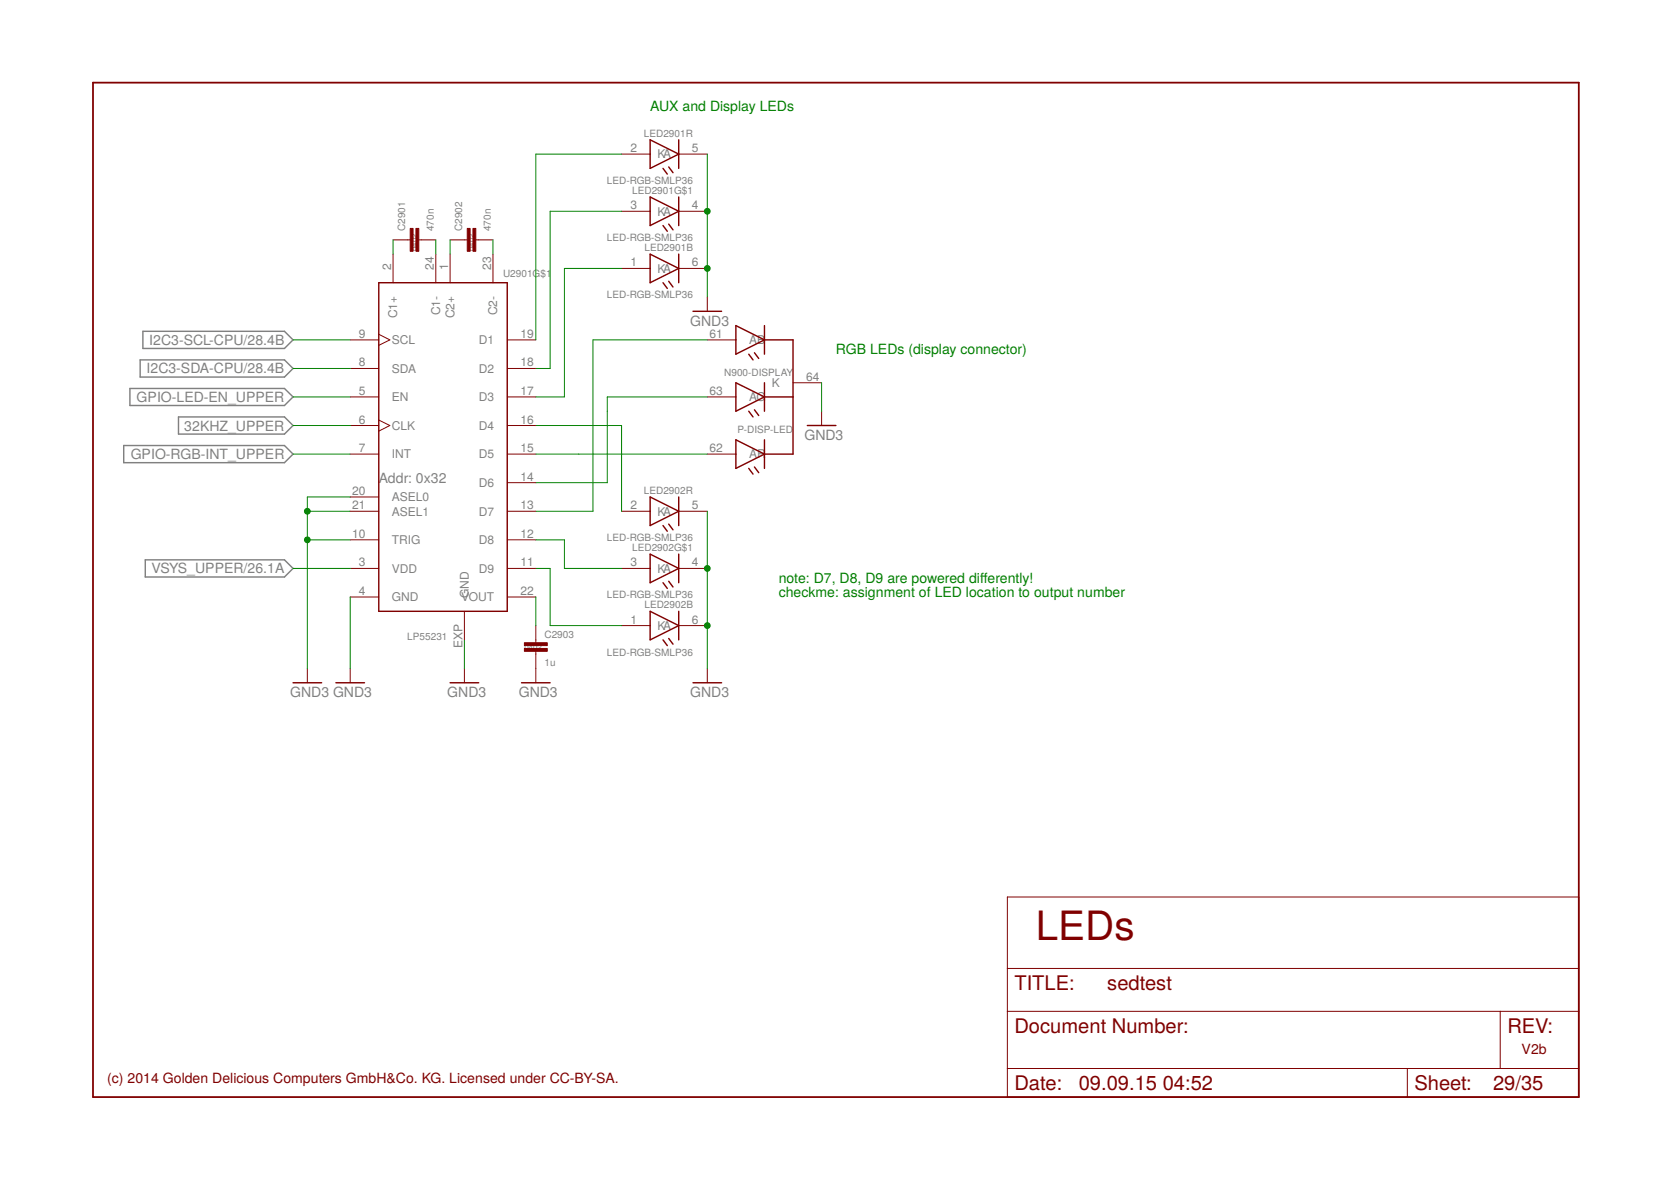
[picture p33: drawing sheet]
<svg xmlns="http://www.w3.org/2000/svg" width="297mm" height="210mm" viewBox="0 0 297 210" stroke-linecap="round" stroke-linejoin="round" font-family="sans-serif">
<defs><g id="words">
<text font-size="7.2" fill="#800000" x="184.1" y="167.1">LEDs</text>
<g font-size="3.6" fill="#800000">
<text x="180.3" y="175.9">TITLE:</text>
<text x="196.8" y="175.9">sedtest</text>
<text x="180.3" y="183.6">Document Number:</text>
<text x="267.9" y="183.6">REV:</text>
<text x="180.3" y="193.7">Date:</text>
<text x="191.8" y="193.7">09.09.15</text>
<text x="206.7" y="193.7">04:52</text>
<text x="251.4" y="193.7">Sheet:</text>
<text x="265.4" y="193.7">29/35</text>
</g>
<g font-size="2.5" fill="#008000">
<text x="115.6" y="19.8">AUX and Display LEDs</text>
<text x="148.6" y="62.9">RGB LEDs (display connector)</text>
<text x="138.4" y="103.6">note: D7, D8, D9 are powered diferently!</text>
<text x="138.4" y="106.1">checkme: assignment of LED location to output number</text>
<text x="174.2" y="103.6">f</text>
</g>
<g font-size="2.5" fill="#808080">
<text x="122.7" y="57.9">GND3</text>
<text x="26.5" y="61.3">I2C3-SCL-CPU/28.4B</text>
<text x="24.3" y="71.4">GPIO-LED-EN_UPPER</text>
<text x="26.1" y="66.4">I2C3-SDA-CPU/28.4B</text>
<text x="32.8" y="76.5">32KHZ_UPPER</text>
<text x="23.2" y="81.6">GPIO-RGB-INT_UPPER</text>
<text x="143" y="78.2">GND3</text>
<text x="67.3" y="85.8">Addr: 0x32</text>
<text x="26.9" y="101.9">VSYS_UPPER/26.1A</text>
<text x="51.6" y="123.9">GND3 GND3</text>
<text x="79.5" y="123.9">GND3</text>
<text x="92.2" y="123.9">GND3</text>
<text x="122.7" y="123.9">GND3</text>
</g>
<g font-size="2.5" fill="#800000">
<text x="270.5" y="187.4">V2b</text>
<text x="19.1" y="192.4">(c) 2014 Golden Delicious Computers GmbH&amp;Co. KG. Licensed under CC-BY-SA.</text>
</g>
<g font-size="2.1" fill="#808080">
<text x="112.1" y="27">2</text>
<text x="116.9" y="28.2">KA</text>
<text x="123" y="27">5</text>
<text x="112.1" y="37.2">3</text>
<text x="116.9" y="38.3">KA</text>
<text x="123" y="37.2">4</text>
<text x="69.5" y="47.9" transform="rotate(-90 69.5 47.9)">2</text>
<text x="77.1" y="47.9" transform="rotate(-90 77.1 47.9)">24</text>
<text x="79.7" y="47.9" transform="rotate(-90 79.7 47.9)">1</text>
<text x="87.3" y="47.9" transform="rotate(-90 87.3 47.9)">23</text>
<text x="112.1" y="47.3">1</text>
<text x="123" y="47.3">6</text>
<text x="116.9" y="48.5">KA</text>
<text x="70.6" y="56.6" transform="rotate(-90 70.6 56.6)">C1+</text>
<text x="78.2" y="56" transform="rotate(-90 78.2 56)">C1-</text>
<text x="80.8" y="56.6" transform="rotate(-90 80.8 56.6)">C2+</text>
<text x="88.4" y="56" transform="rotate(-90 88.4 56)">C2-</text>
<text x="63.8" y="60">9</text>
<text x="63.8" y="65.1">8</text>
<text x="69.7" y="61.2">SCL</text>
<text x="85.1" y="61.2">D1</text>
<text x="92.5" y="60">19</text>
<text x="92.5" y="65.1">18</text>
<text x="126.1" y="60">61</text>
<text x="133.1" y="61.2">AB</text>
<text x="63.8" y="70.2">5</text>
<text x="69.7" y="66.2">SDA</text>
<text x="69.7" y="71.3">EN</text>
<text x="85.1" y="66.2">D2</text>
<text x="85.1" y="71.3">D3</text>
<text x="92.5" y="70.2">17</text>
<text x="126.1" y="70.2">63</text>
<text x="133.1" y="71.3">AG</text>
<text x="137.2" y="68.8">K</text>
<text x="143.3" y="67.7">64</text>
<text x="63.8" y="75.3">6</text>
<text x="69.7" y="76.4">CLK</text>
<text x="85.1" y="76.4">D4</text>
<text x="92.5" y="75.3">16</text>
<text x="63.8" y="80.4">7</text>
<text x="69.7" y="81.5">INT</text>
<text x="85.1" y="81.5">D5</text>
<text x="92.5" y="80.4">15</text>
<text x="126.1" y="80.4">62</text>
<text x="133.1" y="81.5">AR</text>
<text x="62.6" y="88">20</text>
<text x="69.7" y="89.1">ASEL0</text>
<text x="85.1" y="86.6">D6</text>
<text x="92.5" y="85.4">14</text>
<text x="62.6" y="90.5">21</text>
<text x="62.6" y="95.6">10</text>
<text x="69.7" y="91.6">ASEL1</text>
<text x="85.1" y="91.6">D7</text>
<text x="92.5" y="90.5">13</text>
<text x="92.5" y="95.6">12</text>
<text x="112.1" y="90.5">2</text>
<text x="116.9" y="91.6">KA</text>
<text x="123" y="90.5">5</text>
<text x="63.8" y="100.7">3</text>
<text x="69.7" y="101.8">VDD</text>
<text x="69.7" y="96.7">TRIG</text>
<text x="85.1" y="96.7">D8</text>
<text x="85.1" y="101.8">D9</text>
<text x="92.5" y="100.7">11</text>
<text x="112.1" y="100.7">3</text>
<text x="116.9" y="101.8">KA</text>
<text x="123" y="100.7">4</text>
<text x="63.8" y="105.8">4</text>
<text x="69.7" y="106.9">GND</text>
<text x="82" y="106.9">VOUT</text>
<text x="83.3" y="106.3" transform="rotate(-90 83.3 106.3)">GND</text>
<text x="92.5" y="105.8">22</text>
<text x="112.1" y="110.8">1</text>
<text x="116.9" y="112">KA</text>
<text x="123" y="110.8">6</text>
<text x="82.2" y="115.2" transform="rotate(-90 82.2 115.2)">EXP</text>
</g>
<g font-size="1.8" fill="#808080">
<text x="114.5" y="24.3">LED2901R</text>
<text x="107.9" y="32.7">LED-RGB-SMLP36</text>
<text x="112.4" y="34.5">LED2901G$1</text>
<text x="72" y="41.1" transform="rotate(-90 72 41.1)">C2901</text>
<text x="77.1" y="41.1" transform="rotate(-90 77.1 41.1)">470n</text>
<text x="82.2" y="41.1" transform="rotate(-90 82.2 41.1)">C2902</text>
<text x="87.3" y="41.1" transform="rotate(-90 87.3 41.1)">470n</text>
<text x="107.9" y="42.9">LED-RGB-SMLP36</text>
<text x="114.6" y="44.7">LED2901B</text>
<text x="89.4" y="49.2">U2901G$1</text>
<text x="107.9" y="53">LED-RGB-SMLP36</text>
<text x="128.7" y="66.8">N900-DISPLAY</text>
<text x="131.1" y="76.9">P-DISP-LED</text>
<text x="114.5" y="87.8">LED2902R</text>
<text x="107.9" y="96.2">LED-RGB-SMLP36</text>
<text x="112.4" y="98">LED2902G$1</text>
<text x="107.9" y="106.4">LED-RGB-SMLP36</text>
<text x="72.4" y="113.7">LP55231</text>
<text x="96.8" y="113.3">C2903</text>
<text x="114.6" y="108.1">LED2902B</text>
<text x="96.8" y="118.4">1u</text>
<text x="107.9" y="116.5">LED-RGB-SMLP36</text>
</g>
<g font-size="1.4" fill="#808080">
<text x="74.2" y="44.7" transform="rotate(-90 74.2 44.7)">0402</text>
<text x="84.3" y="44.7" transform="rotate(-90 84.3 44.7)">0402</text>
<text x="93.2" y="115.5">0402</text>
</g>
</g></defs>
<path d="M25.4 58.9h25.2l1.5 1.5-1.5 1.5h-25.2zM22 79.2h28.6l1.5 1.5-1.5 1.5h-28.6zM23.1 69h27.5l1.5 1.5-1.5 1.6h-27.5zM24.9 64h25.7l1.5 1.5-1.5 1.5h-25.7zM31.7 74.1h18.9l1.5 1.5-1.5 1.6h-18.9zM25.8 99.5h24.8l1.5 1.5-1.5 1.6h-24.8z" fill="none" stroke="#808080" stroke-width=".25"/>
<g fill="none" stroke="#800000" stroke-width=".25">
<path d="M115.6 24.8l5 2.6-5 2.5zM115.6 35l5 2.5-5 2.6zM117.9 29.9l.7 1M118.9 29.7l.7 1M118.9 39.8l.7 1.1M120.6 24.8v5.1M120.6 35v5.1M67.3 50.2h22.9v58.4h-22.9zM115.6 45.2l5 2.5-5 2.5zM117.9 40.1l.7 1M117.9 50.2l.7 1.1M118.9 50l.7 1"/>
<path d="M120.6 45.2v5M123.2 55.3h5.1M130.8 57.9l5.1 2.5-5.1 2.5zM135.9 57.9v5M130.8 68l5.1 2.5-5.1 2.6zM130.8 78.2l5.1 2.5-5.1 2.5zM133.1 73.1l.8 1M133.1 62.9l.8 1.1M134.1 72.8l.8 1.1M134.1 62.7l.8 1M135.9 68v5.1M135.9 78.2v5"/>
<path d="M135.9 70.5h5.1M135.9 60.4h5.1v20.3h-5.1M143.5 75.6h5.1M115.6 88.3l5 2.6-5 2.5zM115.6 98.5l5 2.5-5 2.6zM117.9 93.4l.7 1M118.9 93.2l.7 1M120.6 88.3v5.1M120.6 98.5v5.1M133.1 83.2l.8 1.1M134.1 83l.8 1M115.6 108.6l5 2.6-5 2.5z"/>
<path d="M117.9 103.6l.7 1M117.9 113.7l.7 1M118.9 103.3l.7 1M118.9 113.5l.7 1M120.6 108.6v5.1M52.1 121.3h5.1M59.7 121.3h5.1M80 121.3h5.1M92.7 121.3h5.1M123.2 121.3h5.1"/>
</g>
<g fill="none" stroke="#800000" stroke-width=".18">
<path d="M110.5 27.4h5.1M110.5 37.5h5.1M120.6 27.4h5.1M120.6 37.5h5.1M67.3 59.4l2 1-2 1M69.9 45.2v5M69.9 42.6h3M74.4 42.6h3.1M77.5 45.2v5M80 45.2v5M80 42.6h3.1M84.6 42.6h3"/>
<path d="M87.6 45.2v5M110.5 47.7h5.1M120.6 47.7h5.1M125.7 52.8v2.5M62.3 70.5h5M62.3 60.4h5M62.3 65.5h5M62.3 75.6h5M67.3 74.7l2 .9-2 1M90.2 70.5h5M90.2 60.4h5M90.2 65.5h5"/>
<path d="M90.2 75.6h5M125.7 70.5h5.1M125.7 60.4h5.1M141 68h5M146 73.1v2.5M62.3 80.7h5M62.3 90.9h5M62.3 95.9h5M62.3 88.3h5M90.2 80.7h5M90.2 85.8h5M90.2 90.9h5"/>
<path d="M90.2 95.9h5M110.5 90.9h5.1M120.6 90.9h5.1M125.7 80.7h5.1M54.6 118.8v2.5M62.3 101h5M62.3 106.1h5M62.3 118.8v2.5M82.5 108.6v5.1M82.5 118.8v2.5M90.2 101h5M90.2 106.1h5"/>
<path d="M95.2 111.2v3M95.2 115.8v5.5M110.5 101h5.1M110.5 111.2h5.1M120.6 101h5.1M120.6 111.2h5.1M125.7 118.8v2.5M179.1 159.4h101.5v35.6h-101.5zM179.1 179.7h101.5M179.1 172.1h101.5M266.7 179.7v10.2M179.1 189.9h101.5"/>
<path d="M250.2 189.9v5.1"/>
</g>
<path d="M16.5 14.7h264.1v180.3h-264.1z" fill="none" stroke="#800000" stroke-width=".32"/>
<g fill="#800000" stroke="#800000" stroke-width=".18">
<path d="M84.1 40.6h.5v4.1h-.5z"/>
<path d="M83.1 40.6h.5v4.1h-.5z"/>
<path d="M73.9 40.6h.5v4.1h-.5z"/>
<path d="M72.9 40.6h.5v4.1h-.5z"/>
<path d="M93.2 115.3h4.1v.5h-4.1z"/>
<path d="M93.2 114.2h4.1v.5h-4.1z"/>
</g>
<g fill="none" stroke="#008000" stroke-width=".18">
<path d="M110.5 27.4h-15.3v33M110.5 37.5h-12.7v28h-2.6M125.7 27.4v25.4M69.9 42.6v2.6M77.5 42.6v2.6M80 42.6v2.6M87.6 42.6v2.6M110.5 47.7h-10.2v22.8h-5.1M52.1 65.5h10.2M52.1 70.5h10.2M52.1 75.6h10.2M52.1 60.4h10.2"/>
<path d="M95.2 75.6h15.3v15.3M125.7 70.5h-17.8v15.3h-12.7M125.7 60.4h-20.3v30.5h-10.2M146 68v5.1M52.1 80.7h10.2M54.6 95.9h7.7M54.6 90.9h7.7M62.3 88.3h-7.7v30.5M95.2 95.9h5.1v5.1h10.2M95.2 80.7h30.5M125.7 90.9v27.9M52.1 101h10.2"/>
<path d="M62.3 106.1v12.7M82.5 113.7v5.1M95.2 106.1v5.1M95.2 101h2.6v10.2h12.7"/>
</g>
<g fill="#008000" stroke="#008000" stroke-width=".18">
<circle cx="54.6" cy="90.9" r=".51"/>
<circle cx="54.6" cy="95.9" r=".51"/>
<circle cx="125.7" cy="101" r=".51"/>
<circle cx="125.7" cy="111.2" r=".51"/>
<circle cx="125.7" cy="37.5" r=".51"/>
<circle cx="125.7" cy="47.7" r=".51"/>
</g>
<use href="#words"/>
</svg>
